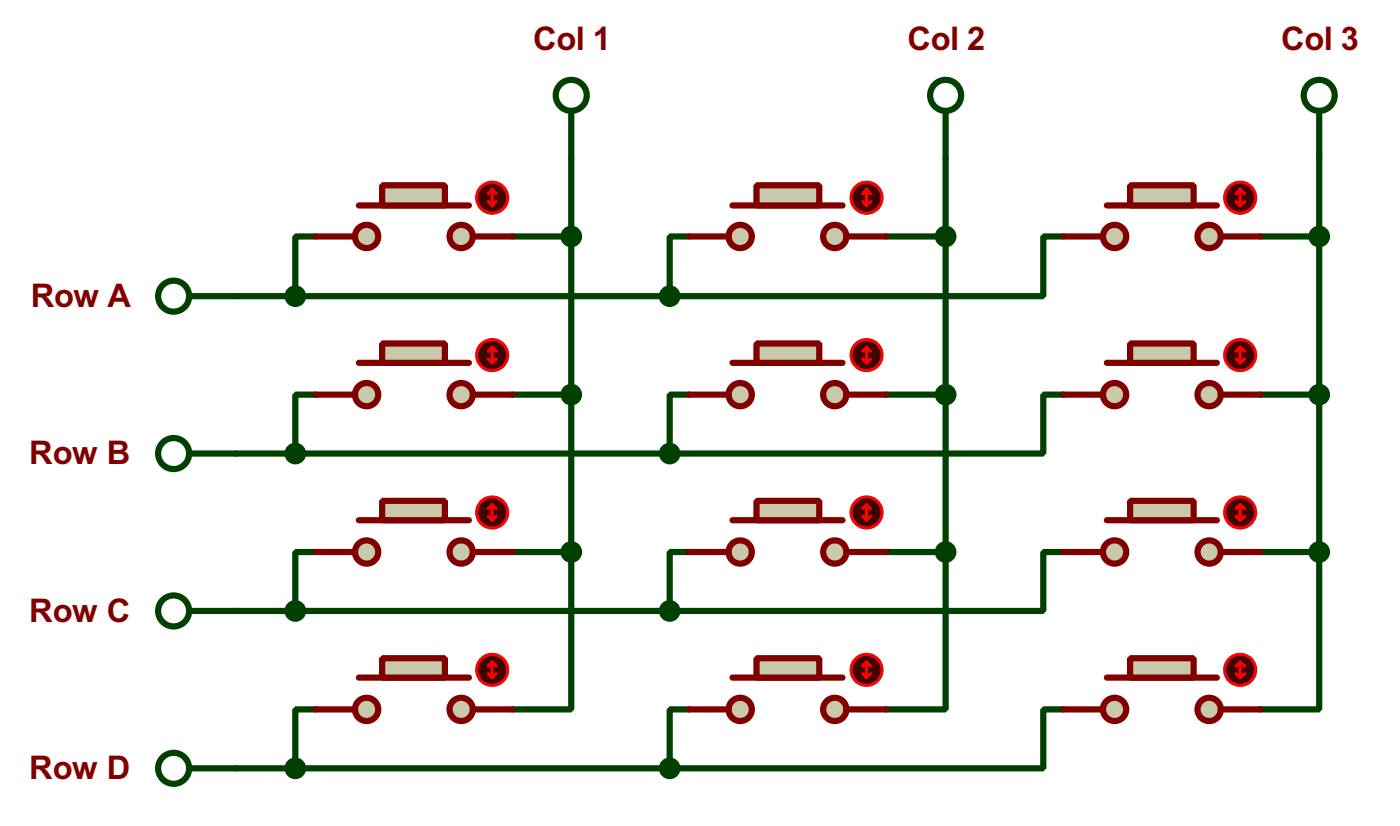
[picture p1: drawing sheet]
<svg xmlns="http://www.w3.org/2000/svg" width="90mm" height="53mm" viewBox="0 0 90 53" stroke-linecap="round" stroke-linejoin="round" font-family="sans-serif">
<defs><g id="words">
<g font-size="2.4" fill="#800000">
<text x="34.4" y="3.3">Col 1</text>
<text x="58.5" y="3.3">Col 2</text>
<text x="82.6" y="3.3">Col 3</text>
<text x="2" y="19.8">Row A</text>
<text x="1.9" y="30">Row B</text>
<text x="1.9" y="40.1">Row C</text>
<text x="1.9" y="50.3">Row D</text>
</g>
</g></defs>
<g fill="none" stroke="#004000" stroke-width=".4">
<path d="M15.3 19.1h27.9M20.4 15.3h-1.3v3.8M33.1 15.3h3.8M36.9 10.2v25.4M44.5 15.3h-1.3v3.8M57.2 15.3h3.8M61 10.2v25.4M68.6 15.3h-1.3v3.8h-24.1M81.3 15.3h3.8M85.1 10.2v25.4M15.3 29.3h27.9M15.3 39.4h27.9"/>
<path d="M20.4 25.5h-1.3v3.8M20.4 35.6h-1.3v3.8M33.1 25.5h3.8M33.1 35.6h3.8M36.9 35.6v10.2h-3.8M44.5 25.5h-1.3v3.8M44.5 35.6h-1.3v3.8M57.2 25.5h3.8M57.2 35.6h3.8M61 35.6v10.2h-3.8M68.6 25.5h-1.3v3.8h-24.1M68.6 35.6h-1.3v3.8h-24.1"/>
<path d="M81.3 25.5h3.8M81.3 35.6h3.8M85.1 35.6v10.2h-3.8M15.3 49.6h27.9M20.4 45.8h-1.3v3.8M44.5 45.8h-1.3v3.8M68.6 45.8h-1.3v3.8h-24.1"/>
</g>
<g fill="#c8c8aa" stroke="#800000" stroke-width=".4">
<circle cx="29.7" cy="15.3" r=".75"/>
<circle cx="23.6" cy="15.3" r=".75"/>
</g>
<path d="M23.2 13.3h7.1" fill="none" stroke="#800000" stroke-width=".4"/>
<path d="M24.7 12h4v1.3h-4z" fill="#c8c8aa" stroke="#800000" stroke-width=".4"/>
<path d="M20.4 15.3h2.5M30.5 15.3h2.6" fill="none" stroke="#800000" stroke-width=".4"/>
<circle cx="31.7" cy="12.8" r="1" fill="#400000" stroke="#f00" stroke-width=".2"/>
<path d="M31.5 13l.3 .3M31.8 12.2v1.1M31.8 12.2l-.3 .3M31.8 12.2l.2 .3M32 13l-.2 .3" fill="none" stroke="#f00" stroke-width=".2"/>
<g fill="#c8c8aa" stroke="#800000" stroke-width=".4">
<circle cx="53.8" cy="15.3" r=".75"/>
<circle cx="47.7" cy="15.3" r=".75"/>
</g>
<path d="M47.3 13.3h7.1" fill="none" stroke="#800000" stroke-width=".4"/>
<path d="M48.8 12h4.1v1.3h-4.1z" fill="#c8c8aa" stroke="#800000" stroke-width=".4"/>
<path d="M44.5 15.3h2.5M54.6 15.3h2.6" fill="none" stroke="#800000" stroke-width=".4"/>
<circle cx="55.9" cy="12.8" r="1" fill="#400000" stroke="#f00" stroke-width=".2"/>
<path d="M55.7 13l.2 .3M55.9 12.2v1.1M55.9 12.2l-.2 .3M55.9 12.2l.3 .3M56.2 13l-.3 .3" fill="none" stroke="#f00" stroke-width=".2"/>
<g fill="#c8c8aa" stroke="#800000" stroke-width=".4">
<circle cx="78" cy="15.3" r=".75"/>
<circle cx="71.9" cy="15.3" r=".75"/>
</g>
<path d="M71.4 13.3h7.1" fill="none" stroke="#800000" stroke-width=".4"/>
<path d="M72.9 12h4.1v1.3h-4.1z" fill="#c8c8aa" stroke="#800000" stroke-width=".4"/>
<path d="M68.6 15.3h2.6M78.8 15.3h2.5" fill="none" stroke="#800000" stroke-width=".4"/>
<circle cx="80" cy="12.8" r="1" fill="#400000" stroke="#f00" stroke-width=".2"/>
<path d="M79.8 13l.2 .3M80 12.2v1.1M80 12.2l-.2 .3M80 12.2l.3 .3M80.3 13l-.3 .3" fill="none" stroke="#f00" stroke-width=".2"/>
<g fill="#c8c8aa" stroke="#800000" stroke-width=".4">
<circle cx="29.7" cy="25.5" r=".75"/>
<circle cx="23.6" cy="25.5" r=".75"/>
</g>
<path d="M23.2 23.4h7.1" fill="none" stroke="#800000" stroke-width=".4"/>
<path d="M24.7 22.2h4v1.2h-4z" fill="#c8c8aa" stroke="#800000" stroke-width=".4"/>
<path d="M20.4 25.5h2.5M30.5 25.5h2.6" fill="none" stroke="#800000" stroke-width=".4"/>
<circle cx="31.7" cy="22.9" r="1" fill="#400000" stroke="#f00" stroke-width=".2"/>
<path d="M31.5 23.2l.3 .2M31.8 22.4v1M31.8 22.4l-.3 .3M31.8 22.4l.2 .3M32 23.2l-.2 .2" fill="none" stroke="#f00" stroke-width=".2"/>
<g fill="#c8c8aa" stroke="#800000" stroke-width=".4">
<circle cx="53.8" cy="25.5" r=".75"/>
<circle cx="47.7" cy="25.5" r=".75"/>
</g>
<path d="M47.3 23.4h7.1" fill="none" stroke="#800000" stroke-width=".4"/>
<path d="M48.8 22.2h4.1v1.2h-4.1z" fill="#c8c8aa" stroke="#800000" stroke-width=".4"/>
<path d="M44.5 25.5h2.5M54.6 25.5h2.6" fill="none" stroke="#800000" stroke-width=".4"/>
<circle cx="55.9" cy="22.9" r="1" fill="#400000" stroke="#f00" stroke-width=".2"/>
<path d="M55.7 23.2l.2 .2M55.9 22.4v1M55.9 22.4l-.2 .3M55.9 22.4l.3 .3M56.2 23.2l-.3 .2" fill="none" stroke="#f00" stroke-width=".2"/>
<g fill="#c8c8aa" stroke="#800000" stroke-width=".4">
<circle cx="78" cy="25.5" r=".75"/>
<circle cx="71.9" cy="25.5" r=".75"/>
</g>
<path d="M71.4 23.4h7.1" fill="none" stroke="#800000" stroke-width=".4"/>
<path d="M72.9 22.2h4.1v1.2h-4.1z" fill="#c8c8aa" stroke="#800000" stroke-width=".4"/>
<path d="M68.6 25.5h2.6M78.8 25.5h2.5" fill="none" stroke="#800000" stroke-width=".4"/>
<circle cx="80" cy="22.9" r="1" fill="#400000" stroke="#f00" stroke-width=".2"/>
<path d="M79.8 23.2l.2 .2M80 22.4v1M80 22.4l-.2 .3M80 22.4l.3 .3M80.3 23.2l-.3 .2" fill="none" stroke="#f00" stroke-width=".2"/>
<g fill="#c8c8aa" stroke="#800000" stroke-width=".4">
<circle cx="29.7" cy="35.6" r=".75"/>
<circle cx="23.6" cy="35.6" r=".75"/>
</g>
<path d="M23.2 33.6h7.1" fill="none" stroke="#800000" stroke-width=".4"/>
<path d="M24.7 32.3h4v1.3h-4z" fill="#c8c8aa" stroke="#800000" stroke-width=".4"/>
<path d="M20.4 35.6h2.5M30.5 35.6h2.6" fill="none" stroke="#800000" stroke-width=".4"/>
<circle cx="31.7" cy="33.1" r="1" fill="#400000" stroke="#f00" stroke-width=".2"/>
<path d="M31.5 33.3l.3 .3M31.8 32.6v1M31.8 32.6l-.3 .2M31.8 32.6l.2 .2M32 33.3l-.2 .3" fill="none" stroke="#f00" stroke-width=".2"/>
<g fill="#c8c8aa" stroke="#800000" stroke-width=".4">
<circle cx="53.8" cy="35.6" r=".75"/>
<circle cx="47.7" cy="35.6" r=".75"/>
</g>
<path d="M47.3 33.6h7.1" fill="none" stroke="#800000" stroke-width=".4"/>
<path d="M48.8 32.3h4.1v1.3h-4.1z" fill="#c8c8aa" stroke="#800000" stroke-width=".4"/>
<path d="M44.5 35.6h2.5M54.6 35.6h2.6" fill="none" stroke="#800000" stroke-width=".4"/>
<circle cx="55.9" cy="33.1" r="1" fill="#400000" stroke="#f00" stroke-width=".2"/>
<path d="M55.7 33.3l.2 .3M55.9 32.6v1M55.9 32.6l-.2 .2M55.9 32.6l.3 .2M56.2 33.3l-.3 .3" fill="none" stroke="#f00" stroke-width=".2"/>
<g fill="#c8c8aa" stroke="#800000" stroke-width=".4">
<circle cx="78" cy="35.6" r=".75"/>
<circle cx="71.9" cy="35.6" r=".75"/>
</g>
<path d="M71.4 33.6h7.1" fill="none" stroke="#800000" stroke-width=".4"/>
<path d="M72.9 32.3h4.1v1.3h-4.1z" fill="#c8c8aa" stroke="#800000" stroke-width=".4"/>
<path d="M68.6 35.6h2.6M78.8 35.6h2.5" fill="none" stroke="#800000" stroke-width=".4"/>
<circle cx="80" cy="33.1" r="1" fill="#400000" stroke="#f00" stroke-width=".2"/>
<path d="M79.8 33.3l.2 .3M80 32.6v1M80 32.6l-.2 .2M80 32.6l.3 .2M80.3 33.3l-.3 .3" fill="none" stroke="#f00" stroke-width=".2"/>
<g fill="#c8c8aa" stroke="#800000" stroke-width=".4">
<circle cx="29.7" cy="45.8" r=".75"/>
<circle cx="23.6" cy="45.8" r=".75"/>
</g>
<path d="M23.2 43.7h7.1" fill="none" stroke="#800000" stroke-width=".4"/>
<path d="M24.7 42.5h4v1.2h-4z" fill="#c8c8aa" stroke="#800000" stroke-width=".4"/>
<path d="M20.4 45.8h2.5M30.5 45.8h2.6" fill="none" stroke="#800000" stroke-width=".4"/>
<circle cx="31.7" cy="43.2" r="1" fill="#400000" stroke="#f00" stroke-width=".2"/>
<path d="M31.5 43.5l.3 .2M31.8 42.7v1M31.8 42.7l-.3 .3M31.8 42.7l.2 .3M32 43.5l-.2 .2" fill="none" stroke="#f00" stroke-width=".2"/>
<g fill="#c8c8aa" stroke="#800000" stroke-width=".4">
<circle cx="53.8" cy="45.8" r=".75"/>
<circle cx="47.7" cy="45.8" r=".75"/>
</g>
<path d="M47.3 43.7h7.1" fill="none" stroke="#800000" stroke-width=".4"/>
<path d="M48.8 42.5h4.1v1.2h-4.1z" fill="#c8c8aa" stroke="#800000" stroke-width=".4"/>
<path d="M44.5 45.8h2.5M54.6 45.8h2.6" fill="none" stroke="#800000" stroke-width=".4"/>
<circle cx="55.9" cy="43.2" r="1" fill="#400000" stroke="#f00" stroke-width=".2"/>
<path d="M55.7 43.5l.2 .2M55.9 42.7v1M55.9 42.7l-.2 .3M55.9 42.7l.3 .3M56.2 43.5l-.3 .2" fill="none" stroke="#f00" stroke-width=".2"/>
<g fill="#c8c8aa" stroke="#800000" stroke-width=".4">
<circle cx="78" cy="45.8" r=".75"/>
<circle cx="71.9" cy="45.8" r=".75"/>
</g>
<path d="M71.4 43.7h7.1" fill="none" stroke="#800000" stroke-width=".4"/>
<path d="M72.9 42.5h4.1v1.2h-4.1z" fill="#c8c8aa" stroke="#800000" stroke-width=".4"/>
<path d="M68.6 45.8h2.6M78.8 45.8h2.5" fill="none" stroke="#800000" stroke-width=".4"/>
<circle cx="80" cy="43.2" r="1" fill="#400000" stroke="#f00" stroke-width=".2"/>
<path d="M79.8 43.5l.2 .2M80 42.7v1M80 42.7l-.2 .3M80 42.7l.3 .3M80.3 43.5l-.3 .2" fill="none" stroke="#f00" stroke-width=".2"/>
<g fill="#004000" stroke="#004000" stroke-width=".4">
<circle cx="43.2" cy="19.1" r=".5"/>
<circle cx="43.2" cy="29.3" r=".5"/>
<circle cx="43.2" cy="39.4" r=".5"/>
<circle cx="43.2" cy="49.6" r=".5"/>
<circle cx="19" cy="19.1" r=".5"/>
<circle cx="19" cy="29.3" r=".5"/>
<circle cx="19" cy="39.4" r=".5"/>
<circle cx="19" cy="49.6" r=".5"/>
<circle cx="36.8" cy="15.3" r=".5"/>
<circle cx="36.8" cy="25.5" r=".5"/>
<circle cx="36.8" cy="35.6" r=".5"/>
<circle cx="61" cy="15.3" r=".5"/>
<circle cx="61" cy="25.5" r=".5"/>
<circle cx="61" cy="35.6" r=".5"/>
<circle cx="85.1" cy="35.6" r=".5"/>
<circle cx="85.1" cy="25.5" r=".5"/>
<circle cx="85.1" cy="15.3" r=".5"/>
</g>
<g fill="none" stroke="#004000" stroke-width=".4">
<path d="M12.2 19.1h3.1M36.9 7.2v3M61 7.2v3M85.1 7.2v3M12.2 29.3h3.1M12.2 39.4h3.1M12.2 49.6h3.1"/>
<circle cx="11.2" cy="19.1" r="1"/>
<circle cx="36.8" cy="6.2" r="1"/>
<circle cx="61" cy="6.2" r="1"/>
<circle cx="85.1" cy="6.2" r="1"/>
<circle cx="11.2" cy="29.3" r="1"/>
<circle cx="11.2" cy="39.4" r="1"/>
<circle cx="11.2" cy="49.6" r="1"/>
</g>
<use href="#words"/>
</svg>
